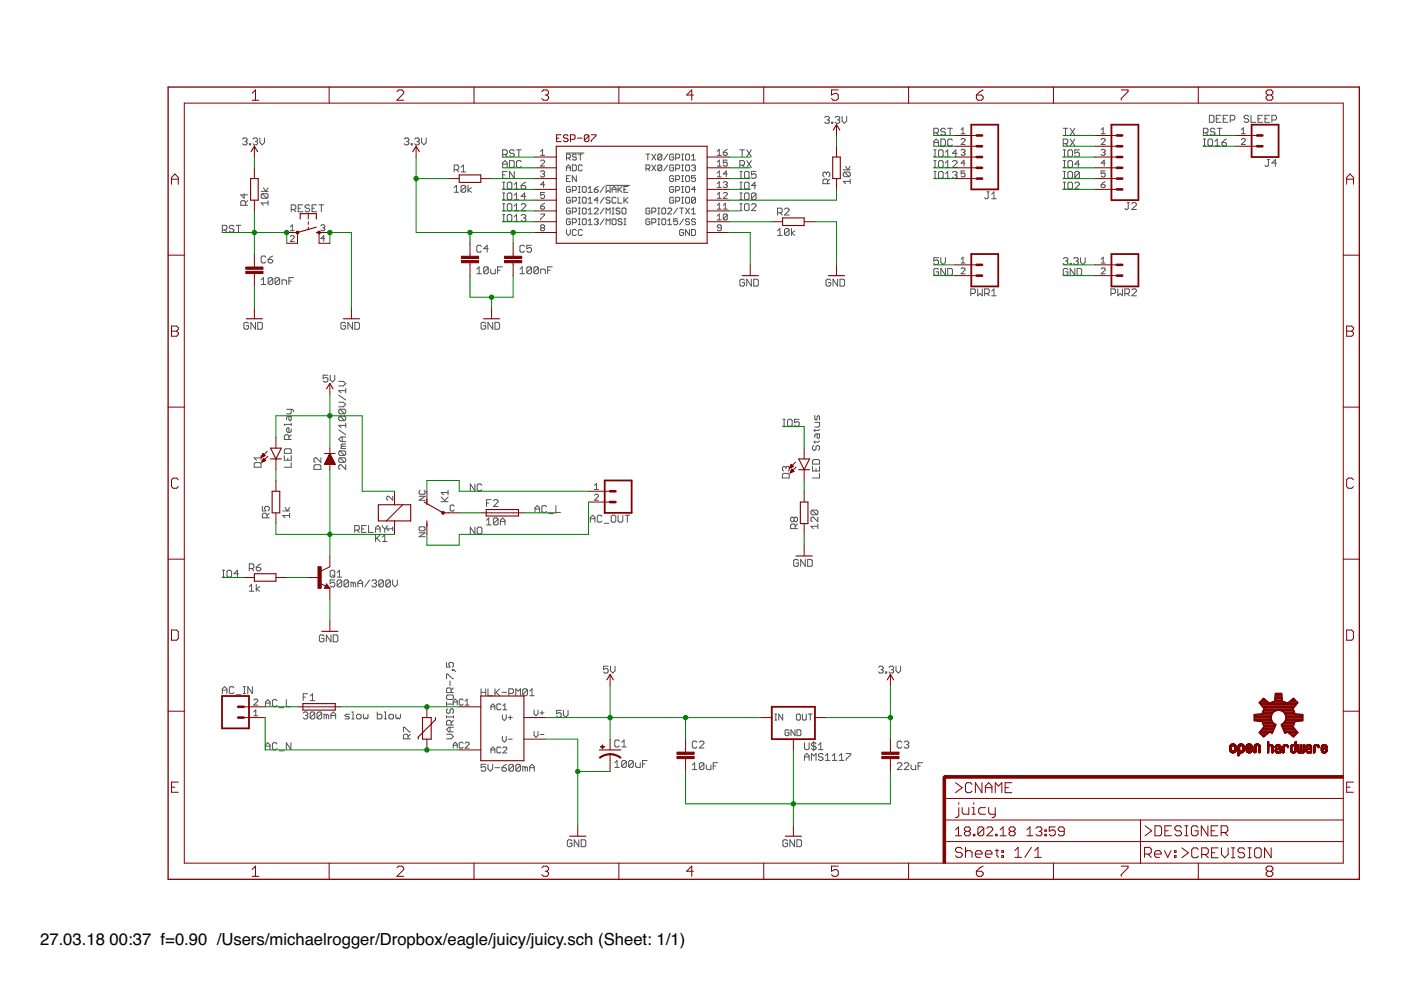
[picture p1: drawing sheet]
<svg xmlns="http://www.w3.org/2000/svg" width="297mm" height="210mm" viewBox="0 0 297 210" stroke-linecap="round" stroke-linejoin="round" font-family="sans-serif">
<defs><g id="words">
<g font-size="3.5">
<text x="8.5" y="200.4">27.03.18</text>
<text x="23.2" y="200.4">00:37 f=0.90 /Users/michaelrogger/Dropbox/eagle/juicy/juicy.sch (Sheet: 1/1)</text>
</g>
</g></defs>
<g fill="none" stroke="#505050" stroke-width=".21">
<path d="M51.4 29.5l.3-.2h.5l.2 .2-.2 .5M51.9 30h.3M52.2 30l.2 .2v.3l-.2 .2h-.5l-.3-.2M52.9 30.5h.2v.2h-.2zM53.6 29.5l.3-.2h.5l.2 .2v.2l-.2 .3M54.1 30h.3M54.4 30l.2 .2v.3l-.2 .2h-.5l-.3-.2M55.1 29.3v.9l.5 .5 .5-.5v-.9M55.9 39.8l.4 .8 .5-.8M85.7 29.5l.3-.2h.4l.3 .2-.3 .5M86.2 30h.2M86.4 30l.3 .2v.3l-.3 .2h-.4l-.3-.2"/>
<path d="M87.2 30.5h.2v.2h-.2zM87.9 29.5l.3-.2h.4l.3 .2v.2l-.3 .3M88.4 30h.2M88.6 30l.3 .2v.3l-.3 .2h-.4l-.3-.2M89.4 29.3v.9l.5 .5 .5-.5v-.9M96.3 39.8l.5-.5v1.5M96.3 36h.7l.3-.3v-.5l-.3-.2h-.7v1.4M96.8 36l.5 .4M97.7 36.4h1M97.7 35.5l.6-.5v1.4M98.7 39.6v.9l-.2 .3h-.5l-.3-.3M98.7 39.6l-.2-.3h-.5l-.3 .3v.9"/>
<path d="M98.7 39.6l-1 .9M99.2 39.3v1.5M100 39.8l-.8 .5 .8 .5M106.6 32.7h.7l.2-.2v-.5l-.2-.2h-.7v1.4M106.6 35.5v-1l.5-.4 .4 .4v1M106.6 37.1h.5M106.6 38.6h.5M106.6 34.8h.9M106.8 38.6v1.5M107.1 32.7l.4 .5M107.5 36.3h-.9v1.5h.9M107.5 38.9l.3-.3h.5l.2 .3v1l-.2 .2h-.5l-.3-.2z"/>
<path d="M108 34.1h.8l.2 .2v1l-.2 .2h-.8zM109 32l-.2-.2h-.5l-.3 .2v.3l.3 .2h.5l.2 .2v.3l-.2 .2h-.5l-.3-.2M109 36.3v1.5l-1-1.5v1.5M109 39.1l.5-.5v1.5M109.5 31.8h1M110 31.8v1.4M110.5 39.3h.7l.3 .3v.3l-.3 .2h-.5l-.2-.2zM110.5 34.3l-.2-.2h-.5l-.3 .2v1l.3 .2h.5l.2-.2M111.5 38.6l-.5 .3-.5 .4M114.6 36.4l.2-.2h.5l.2 .2-.2 .5M114.6 34.2l.2-.2h.5l.2 .2v.2l-.9 .8h.9M114.6 32.1l.4-.4v1.2"/>
<path d="M114.6 32.9h.9M115 36.9h.3M115.3 36.9l.2 .2-.2 .4h-.5l-.2-.2M115.5 39.2h-.9l.7-.7v1.3M120 32.4h3.8M120.1 33.5h.6l.2-.2v-.4l-.2-.2h-.6v1.2M120.1 36.2v-.8l.4-.4 .4 .4v.8M120.1 35.6h.8M120.1 37.9h.4M120.5 33.5l.4 .4M120.9 37.3h-.8v1.2h.8M120.9 39.7l-.2-.2h-.4l-.2 .2v.9l.2 .2h.4l.2-.2v-.4h-.4"/>
<path d="M121.3 35h.7l.2 .2v.8l-.2 .2h-.7zM122.2 32.9l-.2-.2h-.4l-.3 .4 .3 .2h.4l.2 .4-.2 .2h-.4l-.3-.2M122.2 37.3v1.2l-.9-1.2v1.2M122.6 39.5h.4M122.6 32.7h.9M122.8 39.5v1.3M123 32.7v1.2M123.5 39.7l.2-.2h.4l.2 .2v.9l-.2 .2h-.4l-.2-.2zM123.5 35.2l-.2-.2h-.5l-.2 .2v.8l.2 .2h.5l.2-.2M124.7 39.9l.4-.4v1.3M126.8 39.5l-.8 .7M128.1 39.5l-.8 1.3"/>
<path d="M128.5 39.3h5M128.5 39.5v1.3l.4-.4 .4 .4v-1.3M131 39.5v1.3M131.9 39.5l-.9 .9M133.1 39.5h-.8v1.3h.8M136.9 35.8h.7l.2-.2v-.4l-.2-.2h-.7v1.2M136.9 32.7h.9M137.4 35.8l.4 .4M137.4 32.7v1.2M138.2 35l.8 1.2M138.2 32.7l.8 1.2M139 35l-.8 1.2"/>
<path d="M139 32.7l-.8 1.2M140.3 35.2l-.2-.2h-.4l-.2 .2v.8M140.3 35.2v.8l-.2 .2h-.4l-.2-.2M140.3 32.9v.8l-.2 .2h-.4l-.2-.2M140.3 32.9l-.2-.2h-.4l-.2 .2v.8M140.3 35.2l-.8 .8M140.3 32.9l-.8 .8M141.6 35l-.9 1.2M141.6 32.7l-.9 1.2M142.8 35.2l-.2-.2h-.4l-.2 .2v.8l.2 .2h.4l.2-.2v-.4h-.4M142.8 37.4l-.2-.1h-.4l-.2 .1v.9l.2 .2h.4l.2-.2v-.4h-.4M142.8 32.9l-.2-.2h-.4l-.2 .2v.8l.2 .2h.4l.2-.2v-.4h-.4"/>
<path d="M142.8 39.7l-.2-.2h-.4l-.2 .2v.9l.2 .2h.4l.2-.2v-.4h-.4M143.3 35.8h.6l.2-.2v-.4l-.2-.2h-.6v1.2M143.3 38.1h.6l.2-.2v-.5l-.2-.1h-.6v1.2M143.3 33.5h.6l.2-.2v-.4l-.2-.2h-.6v1.2M144.5 38.5h.4M144.5 35h.4M144.5 36.2h.4M144.5 37.3h.4M144.5 39.5h.4M144.5 32.7h.4M144.5 33.9h.4M144.7 32.7v1.2"/>
<path d="M144.7 35v1.2M144.7 37.3v1.2M144.7 39.5v1.3M145.4 37.4l.2-.1h.4l.2 .1v.9l-.2 .2h-.4l-.2-.2zM145.4 35.2l.2-.2h.4l.2 .2v.8l-.2 .2h-.4l-.2-.2zM145.4 32.9l.2-.2h.4l.2 .2v.8l-.2 .2h-.4l-.2-.2zM145.4 39.7l.2-.2h.4l.2 .2v.9l-.2 .2h-.4l-.2-.2zM146.6 35.2l.2-.2h.5l.2 .2-.2 .4M146.6 33.1l.4-.4v1.2M146.6 33.9h.9M147 35.6h.3M147.3 35.6l.2 .2-.2 .4h-.5l-.2-.2"/>
<path d="M147.5 37.3h-.9v.6l.7-.2 .2 .2v.4l-.2 .2h-.5l-.2-.2M152.1 35.2h.8M152.1 37.5h.8M152.1 32.1l.4-.4v1.2M152.1 34.4l.4-.4v1.2M152.1 36.7l.4-.5v1.3M152.1 38.9l.4-.4v1.3M152.1 39.8h.8M152.1 32.9h.8M153.4 32.3h.6l.2 .4-.2 .2h-.4l-.2-.2zM153.4 38.7l.2-.2h.4l.2 .2-.2 .5M153.8 39.2h.2"/>
<path d="M154 39.2l.2 .2-.2 .4h-.4l-.2-.2M154.2 34h-.8v.6l.4-.2 .4 .2v.4l-.2 .2h-.4l-.2-.2M154.2 36.9h-.8l.6-.7v1.3M154.2 31.7l-.8 .6M156.9 35h.7l.2-.2v-.5l-.2-.2h-.7v1.4M156.9 36.3h.5M156.9 37.8h.5M156.9 31.8h.9M156.9 38.6h.5M157.1 36.3v1.5M157.1 38.6v1.5M157.4 31.8v1.4"/>
<path d="M157.4 35l.4 .5M158.1 36.3h.5l.2 .3v1l-.2 .2h-.5l-.3-.2v-1zM158.1 38.6h.5l.2 .3v1l-.2 .2h-.5l-.3-.2v-1zM158.3 31.8l1 1.4M158.3 34.1l1 1.4M159.3 31.8l-1 1.4M159.3 34.1l-1 1.4M160.3 39.3h-1l.7-.7v1.5M160.3 36.3h-1v.8l.5-.3h.2l.3 .3v.5l-.3 .2h-.4l-.3-.2M174.9 24.9l.2-.2h.5l.2 .2v.3l-.2 .2M175.2 36.7l-.2-.2h-.3l-.2 .2v.5l.2 .3M175.2 36.7l.3-.2h.2l.2 .2v.5l-.2 .3"/>
<path d="M175.2 36.7v.3M175.3 25.4h.3M175.5 38.9v-.7l-.3-.2h-.5l-.2 .2v.7h1.4M175.6 25.4l.2 .3v.2l-.2 .2h-.5l-.2-.2M175.9 38l-.4 .5M176.3 25.9h.3v.2h-.3zM177.1 24.9l.2-.2h.5l.2 .2-.2 .5M177.5 25.4h.3M177.8 25.4l.2 .3v.2l-.2 .2h-.5l-.2-.2M178.5 24.7v1l.5 .4 .5-.4v-1M178.8 36h1.5M179 36.5h1l.3 .2v.5l-.3 .3"/>
<path d="M179 36.5l-.2 .2v.5l.2 .3h1M179 36.5l1 1M179.3 35.3l.5 .7 .5-.7M180.3 38.5h-1.5l.5 .4M180.3 38v.9M198 28.2h.7l.3-.3v-.4l-.3-.3h-.7v1.5M198 30.9v-.9l.5-.5 .5 .5v.9M198 36.3h.5M198 37.8h.5M198 31.8h.5M198 34.1h.5M198 35.5h.5"/>
<path d="M198 33.2h.5M198 30.2h1M198.2 31.8v1.4M198.2 34.1v1.4M198.2 36.3v1.5M198.5 28.2l.5 .5M199 32l.2-.2h.5l.3 .2v1l-.3 .2h-.5l-.2-.2zM199 34.3l.2-.2h.5l.3 .2v1l-.3 .2h-.5l-.2-.2zM199 36.6l.2-.3h.5l.3 .3v1l-.3 .2h-.5l-.2-.2zM199.5 29.5h.7l.2 .2v1l-.2 .2h-.7zM200.4 36.8l.5-.5v1.5M200.4 27.5l-.2-.3h-.5l-.2 .5 .2 .2h.5l.2 .3v.2l-.2 .3h-.5l-.2-.3"/>
<path d="M200.4 37.8h1M200.4 32.3l.5-.5v1.4M200.4 34.5l.5-.4v1.4M200.4 35.5h1M200.4 33.2h1M200.9 27.2h1M201.4 27.2v1.5M201.9 36.6l.3-.3h.4l.3 .3v.2l-.3 .3M201.9 34.3l.3-.2h.4l.3 .2v.2l-1 1h1M201.9 29.7l-.2-.2h-.5l-.3 .2v1l.3 .2h.5l.2-.2M202.4 37.1h.2M202.6 37.1l.3 .2v.3l-.3 .2h-.4l-.3-.2"/>
<path d="M202.9 32.5h-1l.7-.7v1.4M203.8 28.4h.8M203.8 29.6l.2-.2h.4l.2 .2v.2l-.8 .8h.8M203.8 31.9l.2-.2h.4l.2 .2-.2 .4M203.8 27.5l.4-.4v1.3M204.2 32.3h.2M204.4 32.3l.2 .2-.2 .4h-.4l-.2-.2M204.6 36.2h-.8v.7l.4-.2 .4 .2v.4l-.2 .2h-.4l-.2-.2M204.6 34.6h-.8l.6-.6v1.2M225.4 30.5h.8l.2-.3v-.5l-.2-.2h-.8v1.4M225.4 36.3h.5M225.4 37.8h.5"/>
<path d="M225.4 31.8h.5M225.4 27.2h1M225.4 34.1h.5M225.4 38.6h.5M225.4 35.5h.5M225.4 33.2h.5M225.7 31.8v1.4M225.7 34.1v1.4M225.7 36.3v1.5M225.7 38.6v1.5M225.9 27.2v1.5M225.9 30.5l.5 .4"/>
<path d="M226.4 38.9l.3-.3h.4l.3 .3v1l-.3 .2h-.4l-.3-.2zM226.7 36.3h.4l.3 .3v1l-.3 .2h-.4l-.3-.2v-1zM226.7 31.8h.4l.3 .2v1l-.3 .2h-.4l-.3-.2v-1zM226.7 34.1h.4l.3 .2v1l-.3 .2h-.4l-.3-.2v-1zM226.9 27.2l1 1.5M226.9 29.5l1 1.4M227.9 27.2l-1 1.5M227.9 29.5l-1 1.4M227.9 38.9l.2-.3h.5l.3 .3v.2l-1 1h1M228.9 31.8h-1v.7l.5-.2h.2l.3 .2v.5l-.3 .2h-.5l-.2-.2M228.9 36.6l-.3-.3h-.5l-.2 .3v1M228.9 36.6v1l-.3 .2h-.5l-.2-.2"/>
<path d="M228.9 34.8h-1l.7-.7v1.4M228.9 36.6l-1 1M233.5 27.5l.4-.4v1.3M233.5 29.6l.2-.2h.4l.2 .2v.2l-.8 .8h.8M233.5 31.9l.2-.2h.4l.2 .2-.2 .4M233.5 39.2h.6l.2 .4-.2 .2h-.4l-.2-.2zM233.5 28.4h.8M233.9 32.3h.2M234.1 32.3l.2 .2-.2 .4h-.4l-.2-.2M234.3 36.2h-.8v.7l.4-.2 .4 .2v.4l-.2 .2h-.4l-.2-.2M234.3 38.5l-.8 .7M234.3 34.6h-.8l.6-.6v1.2"/>
<path d="M255.1 28.2h.8l.2-.3v-.4l-.2-.3h-.8v1.5M255.1 29.5h.5M255.1 30.9h.5M255.4 29.5v1.4M255.6 28.2l.5 .5M256.4 29.5h.5l.2 .2v1l-.2 .2h-.5l-.3-.2v-1zM256.4 24.4h.7l.3 .3v1l-.3 .2h-.7zM257.6 27.5l-.3-.3h-.4l-.3 .5 .3 .2h.4l.3 .3v.2l-.3 .3h-.4l-.3-.3M257.6 30.9h1M257.6 30l.5-.5v1.4M257.9 25.2h.5M258.1 27.2h1"/>
<path d="M258.6 27.2v1.5M258.9 24.4h-1v1.5h1M259.1 30.2h.7l.3 .3v.2l-.3 .2h-.5l-.2-.2zM259.4 25.2h.4M260.1 29.5l-1 .7M260.3 24.4h-.9v1.5h.9M260.8 25.4h.8l.2-.2v-.5l-.2-.3h-.8v1.5M263.2 28.4h.8M263.2 29.6l.2-.2h.4l.2 .2v.2l-.8 .8h.8M263.2 27.5l.4-.4v1.3M264.8 24.7l-.3-.3h-.5l-.2 .5 .2 .3h.5l.3 .2v.3l-.3 .2h-.5l-.2-.2M265.2 24.4v1.5h1"/>
<path d="M266.7 25.2h.5M267.7 24.4h-1v1.5h1M268.2 25.2h.5M268.7 33.8h.5M268.9 33.8v1.3l-.2 .2h-.3l-.2-.2M269.2 24.4h-1v1.5h1M269.7 25.4h.7l.2-.2v-.5l-.2-.3h-.7v1.5M270.6 34.6h-.9l.7-.8v1.5M47.1 48.7h.8l.2-.2v-.5l-.2-.2h-.8v1.4M47.6 48.7l.5 .5M49.6 48l-.3-.2h-.4l-.3 .2v.3l.3 .2h.4l.3 .2v.3l-.3 .2h-.4l-.3-.2M50.1 47.8h1"/>
<path d="M50.6 47.8v1.4M51.8 41.1v.9l-.7-.7h1.4M52 43.5v-.7l-.2-.3h-.5l-.2 .3v.7h1.4M52.5 42.5l-.5 .5M55.4 59.4l.5-.5v1.4M55.4 40.6h1.4M55.6 41.1h1l.2 .2v.5l-.2 .2M55.6 41.1l-.2 .2v.5l.2 .2h1M55.6 41.1l1 .9M56.3 54.5l-.2-.2h-.5l-.2 .2v1l.2 .3h.5l.2-.3M56.8 43h-1.4l.5 .5M56.8 42.5v1"/>
<path d="M56.9 55h.7l.2 .3v.2l-.2 .3h-.5l-.2-.3zM57.8 59.1v1l-.2 .2h-.5l-.2-.2M57.8 59.1l-.2-.2h-.5l-.2 .2v1M57.8 59.1l-.9 1M57.8 54.3l-.9 .7M59.3 59.1v1l-.2 .2h-.5l-.3-.2M59.3 59.1l-.2-.2h-.5l-.3 .2v1M59.3 59.1l-1 1M61.3 59.6h.4M61.6 50.2l.2-.2h.4l.2 .2v.2l-.8 .8h.8M61.6 48.9h.8M61.6 48.1l.4-.4v1.2"/>
<path d="M61.7 44.4h.8l.2-.2v-.5l-.2-.3h-.8v1.5M62.2 58.9h-.9v1.4M62.2 44.4l.5 .5M63.2 44.2h.5M64.2 43.4h-1v1.5h1M65.7 43.7l-.3-.3h-.5l-.2 .3v.2l.2 .3h.5l.3 .2-.3 .5h-.5l-.2-.3M66.2 44.2h.5M67.1 43.4h-.9v1.5h.9M67.6 43.4h1M68 47.9l.2-.2h.4l.3 .2-.3 .4M68.1 43.4v1.5M68.4 48.3h.2"/>
<path d="M68.6 48.3l.3 .2-.3 .4h-.4l-.2-.2M68.9 50.6h-.9l.6-.6v1.2M96.3 40.8h1M101.1 57.1l.5-.5v1.4M101.1 58h1M102.1 52.2l-.3-.2h-.5l-.2 .2v1l.2 .3h.5l.3-.3M103.5 56.8v1l-.2 .2h-.5l-.2-.2M103.5 56.8l-.2-.2h-.5l-.2 .2v1M103.5 56.8l-.9 1M103.5 52.7h-.9l.7-.7v1.5M104 57.1v.7l.3 .2h.7v-.9M105.5 57.3h.5"/>
<path d="M106.5 56.6h-1v1.4M106.6 40.1h.5M106.6 42.4h.5M106.6 40.9h.5M106.6 44.7h.5M106.6 43.2h.5M106.6 46.9h.5M106.6 45.5h.5M106.8 40.9v1.5M106.8 43.2v1.5M106.8 45.5v1.4M107.5 45.7l.3-.2h.5l.2 .2v1l-.2 .2h-.5l-.3-.2z"/>
<path d="M107.5 41.1l.3-.2h.5l.2 .2v1l-.2 .3h-.5l-.3-.3zM107.5 43.4l.3-.2h.5l.2 .2v1l-.2 .3h-.5l-.3-.3zM109 43.7l.5-.5v1.5M109 40.1h1M109 41.4l.5-.5v1.5M109 46l.5-.5v1.4M109 42.4h1M109 44.7h1M109 46.9h1M110.2 58h1M110.2 57.1l.5-.5v1.4M110.5 43.4l.2-.2h.5l.3 .2v.3l-1 1h1"/>
<path d="M110.5 45.7l.2-.2h.5l.3 .2v.3l-.3 .2M111 46.2h.2M111.2 52.2l-.2-.2h-.5l-.3 .2v1l.3 .3h.5l.2-.3M111.2 46.2l.3 .3v.2l-.3 .2h-.5l-.2-.2M111.5 41.6h-1l.7-.7v1.5M112.7 56.8v1l-.3 .2h-.4l-.3-.2M112.7 56.8l-.3-.2h-.4l-.3 .2v1M112.7 52h-1v.7l.5-.2h.2l.3 .2v.5l-.3 .3h-.4l-.3-.3M112.7 56.8l-1 1M114.2 56.8v1l-.3 .2h-.5l-.2-.2M114.2 56.8l-.3-.2h-.5l-.2 .2v1M114.2 56.8l-1 1"/>
<path d="M114.6 43.7h.7l.2 .5-.2 .1h-.5l-.2-.1zM114.6 45.4h.9v.2l-.9 .8v.2M114.6 58v-.9h.8l.2 .2v.7M114.8 48.3l-.2-.2 .2-.4h.5l.2 .2-.2 .4M114.8 48.3l-.2 .2 .2 .4h.5l.2-.2-.2-.4M114.8 48.3h.5M115.5 40.8h-.9v.6l.4-.2 .5 .2v.5l-.2 .2h-.5l-.2-.2M115.5 43.1l-.9 .6M116.1 57.3h.5M117.1 56.6h-1v1.4M120.1 48.7v.8l.4 .4 .4-.4v-.8M120.9 42l-.2-.2h-.4l-.2 .2v.9l.2 .2h.4l.2-.2v-.5h-.4"/>
<path d="M120.9 44.3l-.2-.2h-.4l-.2 .2v.8l.2 .3h.4l.2-.3v-.4h-.4M120.9 46.6l-.2-.2h-.4l-.2 .2v.8l.2 .2h.4l.2-.2v-.4h-.4M121.3 40.4h.7l.2-.2v-.5l-.2-.2h-.7v1.3M121.3 42.7h.7l.2-.3v-.4l-.2-.2h-.7v1.3M121.3 44.9h.7l.2-.2v-.4l-.2-.2h-.7v1.3M121.3 47.2h.7l.2-.2v-.4l-.2-.2h-.7v1.2M122.2 48.9l-.2-.2h-.4l-.3 .2v.8l.3 .2h.4l.2-.2M122.6 47.6h.4M122.6 41.8h.4M122.6 43.1h.4M122.6 40.8h.4M122.6 44.1h.4"/>
<path d="M122.6 45.4h.4M122.6 46.4h.4M122.8 41.8v1.3M122.8 44.1v1.3M122.8 46.4v1.2M123.5 48.9l-.2-.2h-.5l-.2 .2v.8l.2 .2h.5l.2-.2M123.5 44.3l.2-.2h.4l.2 .2v.8l-.2 .3h-.4l-.2-.3zM123.5 46.6l.2-.2h.4l.2 .2v.8l-.2 .2h-.4l-.2-.2zM123.5 42l.2-.2h.4l.2 .2v.9l-.2 .2h-.4l-.2-.2zM124.7 47.6h.9M124.7 43.1h.9M124.7 40.8h.9"/>
<path d="M124.7 45.4h.9M124.7 44.5l.4-.4v1.3M124.7 42.2l.4-.4v1.3M124.7 46.8l.4-.4v1.2M126 40.2h.6l.2 .4-.2 .2h-.4l-.2-.2zM126 44.3l.2-.2h.4l.2 .2v.2l-.8 .9h.8M126 46.6l.2-.2h.4l.2 .2-.2 .4M126.4 47h.2M126.6 47l.2 .2-.2 .4h-.4l-.2-.2M126.8 42.4h-.8l.6-.6v1.3M128.1 44.1l-.8 1.3M128.1 46.4l-.8 1.2"/>
<path d="M128.1 41.8l-.8 1.3M128.5 45.4v-1.3l.4 .4 .4-.4v1.3M128.5 47.6v-1.2l.4 .4 .4-.4v1.2M129.3 42l-.2-.2h-.4l-.2 .2 .2 .4h.4l.2 .3-.2 .4h-.4l-.2-.2M129.8 46.6l.2-.2h.4l.2 .2v.8l-.2 .2h-.4l-.2-.2zM129.8 44.1h.4M129.8 45.4h.4M129.8 40.2h.8M129.8 40.8v-.9l.4-.4 .4 .4v.9M130 44.1v1.3M130.6 42l-.2-.2h-.4l-.2 .2v.9l.2 .2h.4l.2-.2M131 41.8v1.3h.9"/>
<path d="M131.3 40.2l.6 .6M131.4 44.3l-.2-.2h-.4l-.2 .2v.2l.2 .2h.4l.2 .4-.2 .3h-.4l-.2-.3M131.9 46.6l-.2-.2h-.4l-.3 .2v.2l.3 .2h.4l.2 .4-.2 .2h-.4l-.3-.2M131.9 44.3l.2-.2h.4l.2 .2v.8l-.2 .3h-.4l-.2-.3zM132.3 41.8v1.3M132.3 47.6h.4M132.3 40.2h.4M132.3 46.4h.4M132.5 46.4v1.2M132.5 42.4l.6 .7M133.1 41.8l-.8 .9M137.8 46.6l-.2-.2h-.4l-.3 .2v.8l.3 .2h.4l.2-.2v-.4h-.4"/>
<path d="M137.8 44.3l-.2-.2h-.4l-.3 .2v.8l.3 .3h.4l.2-.3v-.4h-.4M138.2 44.9h.6l.2-.2v-.4l-.2-.2h-.6v1.3M138.2 47.2h.6l.2-.2v-.4l-.2-.2h-.6v1.2M139.5 47.6h.4M139.5 44.1h.4M139.5 45.4h.4M139.5 46.4h.4M139.7 44.1v1.3M139.7 46.4v1.2M140.3 46.6l.2-.2h.4l.2 .2v.8l-.2 .2h-.4l-.2-.2zM140.3 44.3l.2-.2h.4l.2 .2v.8l-.2 .3h-.4l-.2-.3zM141.6 47.6h.8"/>
<path d="M141.6 46.8l.4-.4v1.2M141.6 44.3l.2-.2h.4l.2 .2v.2l-.8 .9h.8M142.8 42l-.2-.2h-.4l-.2 .2v.9l.2 .2h.4l.2-.2v-.5h-.4M143.3 40.4h.6l.2-.2v-.5l-.2-.2h-.6v1.3M143.3 42.7h.6l.2-.3v-.4l-.2-.2h-.6v1.3M143.7 46.4h-.9v.6l.5-.2 .4 .2v.4l-.2 .2h-.5l-.2-.2M143.7 44.1l-.9 1.3M144.1 44.1h.8M144.5 41.8h.4M144.5 43.1h.4M144.5 40.8h.4M144.5 44.1v1.3"/>
<path d="M144.7 41.8v1.3M144.9 48.9l-.2-.2h-.4l-.2 .2v.8l.2 .2h.4l.2-.2v-.4h-.4M144.9 46.4l-.8 1.2M145.4 42l.2-.2h.4l.2 .2v.9l-.2 .2h-.4l-.2-.2zM145.4 44.1l.8 1.3M146.2 46.6l-.2-.2h-.4l-.2 .2 .2 .4h.4l.2 .2-.2 .4h-.4l-.2-.2M146.2 48.7v1.2l-.8-1.2v1.2M146.2 44.1l-.8 1.3M146.6 48.7h.7l.2 .2v.8l-.2 .2h-.7zM146.6 45.4h.9M146.6 44.5l.4-.4v1.3M147.5 42l-.2-.2h-.5l-.2 .2v.9"/>
<path d="M147.5 46.6l-.2-.2h-.5l-.2 .2 .2 .4h.5l.2 .2-.2 .4h-.5l-.2-.2M147.5 42v.9l-.2 .2h-.5l-.2-.2M147.5 42l-.9 .9M147.5 40.2h-.9l.7-.7v1.3M152.1 43.5l.4-.4v1.2M152.1 42.1h.8M152.1 41.2l.4-.4v1.3M152.1 45.8l.4-.4v1.2M152.1 44.3h.8M152.1 46.6h.8M152.9 48.3h-.6l-.2-.2 .2-.4h.4l.2 .2v.8l-.2 .2h-.4l-.2-.2M153.4 41l.2-.2h.4l.2 .2v.2l-.8 .9h.8"/>
<path d="M153.4 44.3h.8M153.4 43.5l.4-.4v1.2M154.2 45.6v.8l-.2 .2h-.4l-.2-.2M154.2 45.6l-.2-.2h-.4l-.2 .2v.8M154.2 45.6l-.8 .8M156.9 40.1h.5M156.9 42.4h.5M156.9 40.9h.5M156.9 44.7h.5M156.9 43.2h.5M157.1 40.9v1.5M157.1 43.2v1.5"/>
<path d="M157.8 59.4l-.2-.2h-.5l-.2 .2v1l.2 .3h.5l.2-.3v-.5h-.4M158.1 40.9h.5l.2 .2v1l-.2 .3h-.5l-.3-.3v-1zM158.1 43.2h.5l.2 .2v1l-.2 .3h-.5l-.3-.3v-1zM159.3 59.2v1.5l-1-1.5v1.5M159.3 43.4l.3-.2h.4l.3 .2v.3l-1 1h1M159.8 59.2h.7l.3 .2v1l-.3 .3h-.7zM160.3 41.1l-.3-.2h-.4l-.3 .2v1M160.3 41.1v1l-.3 .3h-.4l-.3-.3M160.3 41.1l-1 1M164.8 48.9l.6-.4v1.4M164.8 49.9h1M164.8 45.1h.8l.2-.2v-.5l-.2-.3h-.8v1.5"/>
<path d="M165.4 45.1l.4 .5M166.3 44.4l.3-.3h.5l.2 .3v.2l-1 1h1M167.3 48.7v1l-.2 .2h-.5l-.3-.2M167.3 48.7l-.2-.2h-.5l-.3 .2v1M167.3 48.7l-1 1M167.8 48.5v1.4M168.5 48.9l-.7 .5 .7 .5M176.1 59.4l-.2-.2h-.5l-.3 .2v1l.3 .3h.5l.2-.3v-.5h-.5M177.6 59.2v1.5l-1-1.5v1.5M178.1 59.2h.7l.3 .2v1l-.3 .3h-.7zM199 54.6h-1v.8l.5-.3h.2l.3 .3v.4l-.3 .3h-.5l-.2-.3M199 57.1l-.3-.2h-.5l-.2 .2v1l.2 .3h.5l.3-.3v-.5h-.5"/>
<path d="M199.5 54.6v1l.5 .5 .4-.5v-1M200.4 56.9v1.5l-.9-1.5v1.5M200.9 56.9h.8l.2 .2v1l-.2 .3h-.8zM203.8 57l.2-.2h.4l.2 .2v.2l-.8 .9h.8M203.8 55.8h.8M203.8 54.9l.4-.4v1.3M209.3 40.7h.4M209.5 40.7v1.2l-.2 .2-.5-.2M210.2 42.1h1M210.2 41.2l.5-.5v1.4M225.4 54.9l.3-.3h.5l.2 .3v.2l-.2 .3M225.4 40.1h.5"/>
<path d="M225.9 55.4h.3M226.2 55.4l.2 .2-.2 .5h-.5l-.3-.3M226.4 57.1l-.2-.2h-.5l-.3 .2v1l.3 .3h.5l.2-.3v-.5h-.5M226.9 55.8h.2v.3h-.2zM227.6 54.9l.3-.3h.5l.2 .3v.2l-.2 .3M227.9 56.9v1.5l-1-1.5v1.5M228.1 55.4h.3M228.4 55.4l.2 .2v.2l-.2 .3h-.5l-.3-.3M228.4 56.9h.7l.2 .2v1l-.2 .3h-.7zM229.1 54.6v1l.5 .5 .5-.5v-1M233.5 57l.2-.2h.4l.2 .2v.2l-.8 .9h.8M233.5 54.9l.4-.4v1.3"/>
<path d="M233.5 55.8h.8M239 43h.5M239.2 43v1.2l-.2 .2h-.3l-.2-.2M239.9 43.2l.3-.2h.5l.2 .2v.3l-1 .9h1M52.7 68.6l-.2-.3h-.5l-.3 .3v1l.3 .2h.5l.2-.2v-.5h-.5M54.2 68.3v1.5l-1-1.5v1.5M54.7 68.3h.7l.2 .3v1l-.2 .2h-.7zM55.4 60.3h.9M59.8 60.3v-.9h.7l.3 .2v.7M69.5 79.5h-1v.8l.5-.3 .5 .3v.5l-.2 .2h-.5l-.3-.2M70 79.5v1l.5 .5 .5-.5v-1M73.3 68.6l-.3-.3h-.5l-.2 .3v1l.2 .2h.5l.3-.2v-.5h-.5"/>
<path d="M74.7 68.3v1.5l-.9-1.5v1.5M75.2 68.3h.8l.2 .3v1l-.2 .2h-.8zM103 68.6l-.3-.3h-.5l-.2 .3v1l.2 .2h.5l.3-.2v-.5h-.5M104.5 68.3v1.5l-1-1.5v1.5M104.9 68.3h.8l.2 .3v1l-.2 .2h-.8zM205.8 62.2h.7l.3-.2v-.5l-.3-.2h-.7v1.4M207.3 61.3v1.4l.5-.5 .5 .5v-1.4M208.8 62.2h.7l.2-.2v-.5l-.2-.2h-.7v1.4M209.3 62.2l.4 .5M210.2 62.7h1M210.2 61.7l.5-.4v1.4M235.5 62.2h.8l.2-.2v-.5l-.2-.2h-.8v1.4"/>
<path d="M237 61.3v1.4l.5-.5 .5 .5v-1.4M238.5 62.2h.7l.3-.2v-.5l-.3-.2h-.7v1.4M239 62.2l.5 .5M239.9 61.5l.3-.2h.5l.2 .2v.2l-1 1h1M53.9 98.3l.2-.2h1l.3 .2v.8h-1.5zM55.4 96.6v1M55.4 97.1h-1.5l.5 .5M60.3 95.4l.2-.3h1l.2 .3v.7h-1.4zM60.3 96.6v1h1.4v-1M60.8 86.8h1.2l.2 .5M61 97.1v.5M61.3 88.3v.7l.2 .2 .2-.2v-.7h-.7l-.2 .2v.5"/>
<path d="M61.3 93.2v-.8l-.3-.2h-.5l-.2 .2v.8h1.4M61.7 98.1v1h-1.4M61.7 86.8v.7l-.2 .3h-.7M61.7 89.7v.5M61.7 91v.4l-.2 .3h-.5l-.2-.3v-.4l.5-.3v1M61.7 90h-1.4v.2M61.7 92.2l-.4 .5M66.6 98.8l.2-.3h1l.2 .3v.7h-1.4zM68 97.1v.9l-.9-.9-.5 .2v.5l.2 .2M71.8 91.2l1.5 1M71.8 85.3h1l.5 .5-.5 .5h-1M71.8 83.8l1.5 1"/>
<path d="M71.8 80.9h1l.5 .4-.5 .5h-1M72.1 86.8h.9l.3 .2v.5l-.3 .2M72.1 88.2h.9l.3 .3v.5l-.3 .2M72.1 95.6h.9l.3 .2v.5l-.3 .3M72.1 97.1h.9l.3 .2v.5l-.3 .2M72.1 86.8l-.3 .2v.5l.3 .2h.9M72.1 88.2l-.3 .3v.5l.3 .2h.9M72.1 95.6l-.3 .2v.5l.3 .3h.9M72.1 97.1l-.3 .2v.5l.3 .2h.9M72.1 97.1l.9 .9M72.1 95.6l.9 1M72.1 88.2l.9 1"/>
<path d="M72.1 86.8l.9 .9M72.6 94.6l-.3 .2v.3h1M72.6 94.6h.7M72.6 92.6v1M73.3 98.5v1l-1-1h-.2l-.3 .3v.5l.3 .2M73.3 82.3v1M73.3 89.7v1M73.3 94.1h-.7l-.3 .3 .3 .2M73.3 92.6h-1l-.5 .5 .5 .5h1M73.3 90.2h-1.5l.5 .5M73.3 82.8h-1.5l.5 .5M166 90.4h.5"/>
<path d="M166 88.9h.5M166.2 88.9v1.5M166.6 99.1l.3-.2h.2l.2 .2v.5l-.2 .3M166.6 99.1l-.2-.2h-.3l-.2 .2v.5l.2 .3M166.6 99.1v.3M167.2 88.9h.5l.3 .3v.9l-.3 .3h-.5l-.2-.3v-.9zM169.4 88.9h-1v.7l.6-.2 .4 .2v.5l-.2 .3h-.5l-.3-.3M172.3 97.7l.2-.3h1l.3 .3v.7h-1.5zM172.3 98.9v1h1.5v-1M172.5 94.5l-.2 .2v.5l.2 .3h.3l.2-.3v-.5l.2-.2h.3l.3 .2v.5l-.3 .3M172.8 88.1v.7l.2 .3 .2-.3v-.5l.3-.2 .3 .2v.8M172.8 89.6h1v.7l-.3 .3h-.7"/>
<path d="M172.8 91v.5M172.8 93.5v.5M173 99.4v.5M173.2 92v.8l.3 .2 .3-.2v-.8h-.8l-.2 .3v.5M173.8 93.5l-.3 .2h-1M173.8 91l-.3 .3h-1M55.3 119.5l-1 .8M55.6 107.4v.9h.7l-.2-.5v-.2l.2-.2h.5l.3 .2v.5l-.3 .2M56.6 109.8v-.7l-.3-.3h-.4l-.3 .3v.7h1.5M57.1 108.8l-.5 .5M59.9 108.3h1.5M60.4 107.6l.5 .7 .5-.7"/>
<path d="M61.4 109.3h-1.5l.5 .5M61.4 108.8v1M75.2 112.4h.7l.3-.2v-.5l-.3-.3h-.7v1.5M75.7 112.4l.5 .5M76.7 112.2h.5M77.7 111.4h-1v1.5h1M78.1 111.4v1.5h1M79.6 112.2h1M79.6 112.9v-1l.5-.5 .5 .5v1M79.6 113.4v1.4M79.9 114.1l.7 .7M80.6 113.4l-1 .9"/>
<path d="M81.1 111.4v.3l.5 .5M81.1 113.9l.5-.5v1.4M81.1 114.8h1M81.6 112.2v.7M82.1 111.4v.3l-.5 .5M83.3 105.2v.9l-.9-.9h-.2l-.2 .2v.5l.2 .2M83.3 111.7v.8M83.3 112.1h-1.3l.4 .4M88.9 111.9l.2-.2h.8l.2 .2v.4l-.2 .2h-.8l-.2-.2zM88.9 105.2h1.2l-1.2 .9h1.2M88.9 113h1.2l-1.2 .8h1.2M89.1 104l-.2 .2v.4l.2 .2h.8l.2-.2v-.4l-.2-.2"/>
<path d="M93.5 106.4h1.5M93.5 105.4l1 1M95 105.4l-.7 .7M95 104.4h-1.5l.5 .5M95 103.9v1M96.3 107.3l-.2-.2h-.4l-.3 .2v.8l.3 .3h.4l.2-.3M100.7 102.6v1.5l-1-1.5v1.5M100.7 111.8v1.4l-1-1.4v1.4M101.2 112l.2-.2h.5l.3 .2v1l-.3 .2h-.5l-.2-.2zM102.2 102.9l-.3-.3h-.5l-.2 .3v.9l.2 .3h.5l.3-.3M103.1 110.3l.5-.5v1.5M103.1 111.3h1"/>
<path d="M103.1 106.7h.5M104.1 105.9h-1v1.5M104.6 106.2l.3-.3h.4l.3 .3v.2l-1 1h1M105.6 110.1v.9l-.3 .3h-.4l-.3-.3M105.6 110.1l-.3-.3h-.4l-.3 .3v.9M105.6 110.1l-1 .9M106.1 111.3v-1l.5-.5 .5 .5v1M106.1 110.6h1M113.4 108.6v-.9l.5-.5 .5 .5v.9M113.4 107.9h1M115.9 107.4l-.3-.2h-.5l-.2 .2v1l.2 .2h.5l.3-.2M116.4 108.9h.9"/>
<path d="M117.9 107.2v1.4h.9M125.2 110.7v-1l.4-.5 .5 .5v1M125.2 110h.9M126 102.9l.5-.4v1.3M126 103.8h.9M126 105l.3-.2h.4l.2 .2v.2l-.9 .9h.9M127.6 109.5l-.2-.3h-.5l-.3 .3v1l.3 .2h.5l.2-.2M128.1 111h1M129.8 109.2h.5l.3 .3v1l-.3 .2h-.5l-.2-.2v-1zM131 109.2v1.3l.3 .2h.5l.2-.2v-1.3M132.5 109.2h1M133 109.2v1.5"/>
<path d="M165.9 100.6l.2-.2h1l.2 .2v.7h-1.4zM168.4 109.9l-.3-.3-.5 .3v.5l.3 .2h.2l.3-.2M168.4 109.9l.2-.3h.2l.3 .3v.5l-.3 .2h-.2l-.2-.2M168.4 109.9v.5M168.6 112.1v-.7l-.2-.3h-.5l-.3 .3v.7h1.5M169.1 111.1l-.5 .5M169.3 118.9l-.3-.3h-.5l-.2 .3v.9l.2 .3h.5l.3-.3v-.4h-.5M170.7 118.6v1.5l-.9-1.5v1.5M171.2 118.6h.8l.2 .3v.9l-.2 .3h-.8zM172.2 108.2h1l.2 .2v.5l-.2 .2M172.2 108.2l-.3 .2v.5l.3 .2h1M172.2 108.2l1 .9"/>
<path d="M173.4 111.6h-1.5l.5 .5M173.4 109.6v1l-1-1-.5 .3v.5l.3 .2M173.4 111.1v1M173.8 100.4v.9h-1.5M47.1 120.9h.5M47.1 122.4h.5M47.4 120.9v1.5M48.4 120.9h.5l.2 .3v.9l-.2 .3h-.5l-.3-.3v-.9zM50.6 121.6h-1l.7-.7v1.5M52.9 124.4l.4-.5v1.4M52.9 125.3h.9M52.9 120.5h.7l.2-.2v-.5l-.2-.3h-.7v1.5"/>
<path d="M53.3 120.5l.5 .5M54.3 120.3h.8l.2 .2v.3l-.2 .2h-.5l-.3-.2zM54.3 123.9v1.4M55.1 124.4l-.8 .5 .8 .4M68.7 134.9l-.2-.3h-.5l-.3 .3v.9l.3 .3h.5l.2-.3v-.4h-.5M70.2 134.6v1.5l-1-1.5v1.5M70.3 120.9h.4l.3 .3v.9l-.3 .3h-.4l-.3-.3v-.9zM70.5 121.9l.5 .5M70.7 134.6h.7l.2 .3v.9l-.2 .3h-.7zM71 123h-1v.7l.5-.3h.2l.3 .3v.5l-.3 .2h-.4l-.3-.2M71.5 122.4h1M71.5 121.4l.5-.5v1.5"/>
<path d="M72.5 123.2l-.3-.2h-.5l-.2 .2v1M72.5 123.2v1l-.3 .2h-.5l-.2-.2M72.5 123.2l-1 1M73.9 123.2l-.2-.2h-.5l-.3 .2v1M73.9 123.2v1l-.2 .2h-.5l-.3-.2M73.9 123.2l-1 1M74.9 123.7l-.2-.3h-.3v1M74.9 123.7v.7M74.9 123.7l.2-.3 .3 .3v.7M75.9 124.4v-1l.5-.4 .5 .4v1M75.9 123.7h1M78.3 123l-.9 1.4"/>
<path d="M78.8 123.2l.3-.2h.5l.2 .2v.2l-.2 .3M79.3 123.7h.3M79.6 123.7l.2 .2v.3l-.2 .2h-.5l-.3-.2M81.3 123.2l-.3-.2h-.4l-.3 .2v1M81.3 123.2v1l-.3 .2h-.4l-.3-.2M81.3 123.2l-1 1M82.8 123.2l-.3-.2h-.5l-.2 .2v1M82.8 123.2v1l-.3 .2h-.5l-.2-.2M82.8 123.2l-1 1M83.2 123v.9l.6 .5 .4-.5v-.9M47.1 147.1v-1l.5-.5 .5 .5v1M47.1 146.3h1"/>
<path d="M49.6 145.8l-.3-.2h-.4l-.3 .2v1l.3 .3h.4l.3-.3M50.1 147.3h1M51.6 147.1h.4M51.6 145.6h.4M51.8 145.6v1.5M53.5 145.6v1.5l-1-1.5v1.5M53.8 148.4l.2-.2h.4l.3 .2v.3l-.9 .8h.9M53.8 150.9l.4-.4v1.3M53.8 151.8h.9M56.3 158.2h1M56.3 149.8v-1l.5-.5 .5 .5v1M56.3 158.9v-.9l.5-.5 .5 .5v.9"/>
<path d="M56.3 149.1h1M58.7 157.7l-.2-.2h-.5l-.2 .2v1l.2 .2h.5l.2-.2M58.7 148.6l-.2-.3h-.5l-.2 .3v1l.2 .2h.5l.2-.2M59.2 150.1h1M59.2 159.2h1M60.7 148.3v1.5h1M61.7 157.5v1.4l-1-1.4v1.4M64.3 151.2l.2-.2h.5l.3 .2-.3 .5M64.3 147.8h.5M64.8 151.7h.2M65 151.7l.3 .2v.3l-.3 .2h-.5l-.2-.2M65.3 147.1h-1v1.4"/>
<path d="M65.8 147.6l.5-.5v1.4M65.8 148.5h.9M66.7 151.2l-.2-.2h-.5l-.2 .2v1M66.7 151.2v1l-.2 .2h-.5l-.2-.2M66.7 151.2l-.9 1M68.2 151.2l-.2-.2h-.5l-.3 .2v1M68.2 151.2v1l-.2 .2h-.5l-.3-.2M68.2 151.2l-1 1M69.2 151.7l-.3-.3h-.2v1M69.2 151.7v.7M69.2 151.7l.2-.3 .3 .3v.7M70.2 152.4v-1l.5-.4 .5 .4v1"/>
<path d="M70.2 151.7h1M74.1 151.4h-.7l-.3 .3 .3 .2h.5l.2 .3-.2 .2h-.8M74.6 151h.2v1.4M74.6 152.4h.5M75.8 151.4h.5l.3 .3v.5l-.3 .2h-.5l-.2-.2v-.5zM77 151.4v.8l.3 .2 .2-.2 .3 .2 .2-.2v-.8M80 151v1.4h.7l.3-.2v-.5l-.3-.3h-.7M81.5 151h.2v1.4M81.5 152.4h.5M82.7 151.4h.5l.2 .3v.5l-.2 .2h-.5l-.2-.2v-.5zM83.9 151.4v.8l.3 .2 .2-.2 .3 .2 .2-.2v-.8M85.5 155.2v-1h.3l1 1h.2"/>
<path d="M86.5 156.7v-.8l-.2-.2h-.5l-.3 .2v.8h1.5M87 155.7l-.5 .5M94.7 155.7h1l.4 .5-.4 .5h-1M94.7 140.5v.9h.7l-.2-.5v-.2l.2-.2h.5l.2 .2v.5l-.2 .2M94.7 143.9v-1h.2l1 1h.2M94.7 147.6l.2-.3h1l.2 .3v.5l-.2 .2h-1l-.2-.2zM94.7 148.8v1M94.7 151.7v.5M94.7 152h1.4M94.7 149.3h1.4M94.9 150.3l-.2 .2v.5l.2 .3h.3l.2-.3v-.5l.3-.2h.2l.2 .2v.5l-.2 .3M95.4 144.4v1"/>
<path d="M95.4 154.2v1M95.7 153.7v-.7l-.3-.3h-.5l-.2 .3v.7h1.4M95.7 146.8v-.7l-.3-.2h-.5l-.2 .2v.7h1.4M95.9 141.9h.2v.3h-.2zM96.1 149.5v-.8l.4-.5 .4 .5v.8M96.1 158.6v-.8l.4-.4 .4 .4v.8M96.1 148.9h.8M96.1 158h.8M96.1 154.2h-.9l-.5 .5 .5 .5h.9M96.1 152.7l-.4 .5M96.1 151.7v.5M96.1 145.9l-.4 .4"/>
<path d="M96.1 141.9l.5 .5M98.2 148.4l-.2-.2h-.4l-.2 .2v.9l.2 .2h.4l.2-.2M98.2 157.6l-.2-.2h-.4l-.2 .2v.8l.2 .2h.4l.2-.2M98.6 149.5h.9M98.6 148.7l.4-.5v1.3M98.6 157.6l.2-.2h.5l.2 .2v.2l-.9 .8h.9M102 146v1.5M102 146.8h1M103 146v1.5M103.5 146v1.5h1M104.1 150.5v-.9l.4-.4 .4 .4v.9M104.1 159.6v-.8l.4-.4 .4 .4v.8"/>
<path d="M104.1 149.9h.8M104.1 159h.8M104.9 146v1.5M105.2 146.8l.7 .7M105.9 146l-1 1M106.2 158.6l-.2-.2h-.4l-.3 .2v.8l.3 .2h.4l.2-.2M106.2 149.4l-.2-.2h-.4l-.3 .2v.9l.3 .2h.4l.2-.2M106.4 146.8h1M106.5 151.5v.9l.4 .4 .4-.4v-.9M106.5 156.1v.8l.4 .5 .4-.5v-.8M106.6 158.6l.2-.2h.5l.2 .2v.2l-.9 .8h.9M106.6 150.5h.9"/>
<path d="M106.6 149.6l.4-.4v1.3M107.8 152.1h.8M107.8 156.7h.8M107.9 147h.7l.3-.2v-.5l-.3-.3h-.7v1.5M108.2 151.7v.9M109.4 147.5v-1.5l.5 .5 .4-.5v1.5M111.8 146.3l-.2-.3h-.5l-.3 .3v1M111.8 146.3v1l-.2 .2h-.5l-.3-.2M111.8 146.3l-1 1M112.3 147.5h1M112.3 146.5l.5-.5v1.5M113.2 150.5v.9l.4 .4 .5-.4v-.9"/>
<path d="M113.2 155.1v.8l.4 .4 .5-.4v-.8M114.5 151.2h.8M114.5 155.7h.8M114.9 150.7v.9M119 150.6h-1v.7l.5-.2 .5 .2v.5l-.3 .3h-.5l-.2-.3M119.5 150.6v1l.5 .5 .4-.5v-1M128.9 141.2h-.9v.8l.4-.3h.3l.2 .3v.5l-.2 .2h-.5l-.2-.2M129.4 141.2v1l.5 .5 .5-.5v-1M131.3 157.1l-.2-.2h-.5l-.3 .2v1l.3 .3h.5l.2-.3M131.8 158.4h1M131.8 157.4l.5-.5v1.5M147.8 157.4l-.3-.3h-.5l-.2 .3v.9l.2 .3h.5l.3-.3"/>
<path d="M148.3 157.4l.2-.3h.5l.2 .3v.2l-.9 1h.9M164.3 152.7h.4M164.3 151.4h.4M164.5 151.4v1.3M165.9 151.4v1.3l-.8-1.3v1.3M167.3 154.9l-.2-.2h-.5l-.1 .2v.9l.1 .2h.5l.2-.2v-.5h-.4M168.6 154.7v1.3l-.9-1.3v1.3M168.8 151.6l.3-.2h.4l.2 .2v.9l-.2 .2h-.4l-.3-.2zM169 154.7h.6l.2 .2v.9l-.2 .2h-.6zM170.1 151.4v1.1l.2 .2h.4l.2-.2v-1.1M170.6 157.5v1.2l.2 .2h.5l.3-.2v-1.2M171.4 151.4h.8"/>
<path d="M171.8 151.4v1.3M172.5 157.2v2M173 157.7l-.2-.2h-.5l-.3 .2v.3l.3 .2h.5l.2 .3-.2 .4h-.5l-.3-.2M173.5 158.9h1M173.5 158l.5-.5v1.4M174.5 160l-.3-.2h-.4l-.3 .2v.3l.3 .2h.4l.3 .2v.3l-.3 .2h-.4l-.3-.2M179.4 159.8h1v.2l-1 1v.2M186.3 141.5l.2-.3h.5l.3 .3v.2l-.3 .3M186.8 142h.2M187 142l.3 .2v.3l-.3 .2h-.5l-.2-.2M187.7 142.5h.3v.2h-.3zM188.5 141.5l.2-.3h.5l.3 .3-.3 .5"/>
<path d="M189 142h.2M189.2 142l.3 .2v.3l-.3 .2h-.5l-.2-.2M190 141.2v1l.5 .5 .4-.5v-1M191.2 157.4l-.2-.3h-.5l-.3 .3v.9l.3 .3h.5l.2-.3M191.7 157.4l.2-.3h.5l.3 .3v.2l-.3 .3M192.2 157.9h.2M192.4 157.9l.3 .2v.2l-.3 .3h-.5l-.2-.3M103 162.1h-1v.7l.5-.3 .5 .3v.5l-.3 .2h-.5l-.2-.2M103.5 162.1v.9l.5 .5 .5-.5v-.9M104.9 162.8h1M106.4 162.8h.7l.3 .2v.3l-.3 .2h-.4l-.3-.2zM107.4 162.1l-1 .7"/>
<path d="M108.9 162.3l-.3-.2h-.5l-.2 .2v1M108.9 162.3v1l-.3 .2h-.5l-.2-.2M108.9 162.3l-1 1M110.3 162.3l-.2-.2h-.5l-.2 .2v1M110.3 162.3v1l-.2 .2h-.5l-.2-.2M110.3 162.3l-.9 1M111.3 162.8l-.5-.3v1M111.3 162.8v.7M111.3 162.8l.3-.3 .2 .3v.7M112.3 162.8h1M112.3 163.5v-1l.5-.4 .5 .4v1M121.3 178.3l-.3-.2h-.5l-.2 .2v1l.2 .2h.5l.3-.2v-.5h-.5"/>
<path d="M122.7 178.1v1.4l-.9-1.4v1.4M123.2 178.1h.8l.2 .2v1l-.2 .2h-.8zM130.3 161.7l.5-.5v1.5M130.3 162.7h1M132.8 161.5v1l-.3 .2h-.4l-.3-.2M132.8 161.5l-.3-.3h-.4l-.3 .3v1M132.8 161.5l-1 1M134.3 161.5v1l-.3 .2h-.5l-.2-.2M134.3 161.5l-.3-.3h-.5l-.2 .3v1M134.3 161.5l-1 1M134.8 161.7v.8l.2 .2h.7v-1M136.2 162h.5"/>
<path d="M137.2 161.2h-1v1.5M146.8 163.2h1M146.8 162.2l.5-.5v1.5M149.2 161.9v1l-.2 .3h-.5l-.2-.3M149.2 161.9l-.2-.2h-.5l-.2 .2v1M149.2 161.9l-.9 1M149.8 162.2v.7l.2 .3h.7v-1M151.2 162.4h.5M152.2 161.7h-1v1.5M167 178.3l-.3-.2h-.5l-.2 .2v1l.2 .2h.5l.3-.2v-.5h-.5M168.4 178.1v1.4l-.9-1.4v1.4M169 178.1h.7l.2 .2v1l-.2 .2h-.7z"/>
<path d="M170.6 161.2v-.9l.4-.5 .6 .5v.9M170.6 160.5h1M172 161.2v-1.4l.5 .5 .5-.5v1.4M175 161.2h1M175 160.3l.5-.5v1.4M176.5 161.2h.9M176.5 160.3l.5-.5v1.4M177.9 161.2h1M177.9 160.3l.5-.5v1.4M190.2 161.9l.3-.2h.5l.2 .2v.3l-1 1h1M191.7 161.9l.2-.2h.5l.3 .2v.3l-1 1h1M193.2 162.2v.7l.2 .3h.7v-1"/>
<path d="M194.6 162.4h.5M195.6 161.7h-1v1.5"/>
</g>
<g fill="none" stroke="#800000" stroke-width=".23">
<path d="M53.1 37.9h1.6v4.5h-1.6zM53.2 32.2l.7-1.2 .7 1.2M87.5 32.2l.7-1.2 .7 1.2M97.4 37.1h4.5v1.6h-4.5zM117.9 31h32v20.6h-32zM176.6 33.3h1.6v4.6h-1.6zM176.7 27.6l.7-1.2 .7 1.2M63.6 46.4v-1.1h3.5v1.1M67.1 49.3h.5M67.1 48.2l-4 1.1M157.4 58.4h3.4M165.9 46.2h4.6v1.6h-4.6z"/>
<path d="M175.6 58.4h3.5M52.2 67.6h3.4M72.8 67.6h3.4M102.5 67.6h3.4M57.4 95h2.2l-1.1 2.3zM57.4 97.3h2.2M69.2 82.4l.7-1.1 .7 1.1M169.4 97.3h2.2l-1.1 2.3zM169.4 99.6h2.2M57.7 104.2h1.6v4.5h-1.6zM80.2 107h6.9v3.4h-6.9zM89.9 106.4l4 2.3h1.2"/>
<path d="M90.5 105.9v1.1M90.5 110.4v1.2M103.1 108h6.8v1.4h-6.8zM168.8 117.9h3.4M169.7 106.4h1.6v4.6h-1.6zM53.9 121.6h4.6v1.6h-4.6zM68.2 133.9h3.4M69.2 124.3l.2 .2h-.4l.2-.5 .5 .6h-.7M64.2 149.2h6.9v1.4h-6.9zM89.6 152.1h1.8v4.6h-1.8zM92.3 152.1v.5l-3.6 3.7v.4M101.9 147.6h9.2v13.7h-9.2z"/>
<path d="M127.1 159h4.5M128.7 144.1l.6-1.1 .7 1.1M188.1 144.1l.7-1.1 .7 1.1M120.8 177.3h3.4M166.5 177.3h3.4"/>
</g>
<g fill="none" stroke="#800000" stroke-width=".21">
<path d="M53.4 19.8l.8-.7v2.2M69.8 18.5v3.4M84.2 19.4l.3-.3h.7l.4 .3v.4l-1.4 1.5h1.4M100.5 18.5v3.4M114.9 19.4l.3-.3h.8l.3 .3v.4l-.3 .4M131.2 18.5v3.4M161.9 18.5v3.4M177.7 19.1h-1.4v1.1l.7-.4h.4l.3 .4v.7l-.3 .4h-.7l-.4-.4M192.6 18.5v3.4M208.4 19.1l-.7 .3-.7 .8M223.4 18.5v3.4M237.7 19.1h1.5v.3l-1.5 1.5v.4"/>
<path d="M254.1 18.5v3.4M36.4 39.1v-1.5l.7-.7 .7 .7v1.5M36.4 38h1.4M39.1 21.9h245.7v161.1h-245.7zM53.4 21.3h1.5M53.9 31v2.3M53.9 35.6v2.3M88.2 31v2.3M95.1 37.9h2.3M101.9 37.9h2.3M113.4 37.9h4.5M113.4 35.6h4.5"/>
<path d="M113.4 33.3h4.5M115.6 20.2h.4M116 20.2l.3 .3v.4l-.3 .4h-.8l-.3-.4M118 29.3h.5M119 28.6h-1v1.4h1M120.4 28.8l-.2-.2h-.5l-.2 .2v.3l.2 .2h.5l.2 .2-.2 .5h-.5l-.2-.2M120.9 29.5h.8l.2-.2v-.5l-.2-.2h-.8v1.4M122.4 29.3h1M124.9 28.8l-.3-.2h-.5l-.2 .2v1M124.9 28.8v1l-.3 .2h-.5l-.2-.2M124.9 28.8l-1 1M125.4 28.6h.9v.2l-.9 1v.2"/>
<path d="M147 20.2h-1.4l1.1-1.1v2.2M149.9 37.9h4.6M149.9 35.6h4.6M149.9 33.3h4.6M177.4 26.4v2.3M177.4 31v2.3M177.4 37.9v2.3M202.5 37.9h4.6M202.5 35.6h4.6M202.5 33.3h4.6M202.5 28.7h4.6M202.5 31h4.6"/>
<path d="M207 20.2h1.1l.3 .3v.4l-.3 .4h-.7l-.4-.4zM232.2 37.9h4.6M232.2 35.6h4.6M232.2 33.3h4.6M232.2 28.7h4.6M232.2 31h4.6M261.9 28.7h4.6M261.9 31h4.6M268.8 20.2l-.4-.4v-.4l.4-.3h.7l.4 .3v.4l-.4 .4M268.8 20.2l-.4 .3v.4l.4 .4h.7l.4-.4v-.4l-.4-.3M268.8 20.2h.7M285.5 38h1.5"/>
<path d="M285.5 39.1v-1.5l.7-.7 .8 .7v1.5M35.6 54.1h3.5M53.9 42.4v2.3M53.9 53.9v2.7M53.9 58v2.7M60.8 49.3h2.3v2.3h-2.3M65.4 45.3v1.1M65.4 47v.6M65.4 48.2v.5M69.9 49.3h-2.3v2.3h2.3M99.7 51.6v2.7M99.7 55.7v2.7"/>
<path d="M108.8 51.6v2.7M108.8 55.7v2.7M113.4 47h4.5M113.4 49.3h4.5M113.4 42.4h4.5M113.4 44.7h4.5M113.4 40.2h4.5M149.9 47h4.6M149.9 49.3h4.6M149.9 42.4h4.6M149.9 44.7h4.6M149.9 40.2h4.6"/>
<path d="M159.1 56.2v2.2M163.6 47h2.3M170.5 47h2.3M177.4 56.2v2.2M202.5 56.2h4.6M202.5 58.4h4.6M232.2 56.2h4.6M232.2 58.4h4.6M232.2 40.2h4.6M284.8 54.1h3.4M36.4 69.1h1l.4 .4v.3l-.4 .4 .4 .4v.3l-.4 .4h-1zM36.4 70.2h1"/>
<path d="M53.9 65.3v2.3M74.5 65.3v2.3M104.2 65.3v2.3M285.5 69.1h1.1l.4 .4v.3l-.4 .4 .4 .4v.3l-.4 .4h-1.1zM285.5 70.2h1.1M35.6 86.3h3.5M55.5 96.9h.1M55.5 96.8h.4M55.5 96.6h.6M55.6 97.9h.1M55.6 96.5h.5M55.6 97.8h.3"/>
<path d="M55.6 96.4h.4M55.6 97.7h.6M55.7 96.3h.2M55.7 97.6h.6M55.7 96.2h.1M55.8 96.2l.4 .4-.8 .4zM55.8 97.5h.4M55.8 97.4h.3M55.8 97.3h.2M55.9 97.2l.4 .4-.8 .4zM56.7 95.7l-1.3 1.3M56.8 96.7l-1.3 1.3"/>
<path d="M58.5 92.7v2.3M58.5 97.3v2.3M68.8 96.2h2.3M68.8 98.3h2.2M68.9 98.2h2.1M68.9 98.1h2M69 98h1.9M69 97.9h1.8M69.1 97.8h1.7M69.2 97.7h1.5M69.2 97.6h1.5M69.3 97.5h1.3"/>
<path d="M69.3 97.4h1.2M69.4 97.3h1.1M69.4 97.2h1M69.5 97.1h.9M69.5 97h.8M69.6 96.9h.7M69.6 96.8h.6M69.7 96.6h.5M69.7 96.5h.4M69.8 96.4h.3M69.8 96.3h.2M69.9 96.2h.1"/>
<path d="M69.9 81.3v2.3M69.9 95v1.2M69.9 98.4v1.2M69.9 96.2l1.2 2.2h-2.3zM167.4 99.2h.2M167.5 99.1h.3M167.5 99h.6M167.6 98.9h.6M167.6 98.8h.5M167.7 98.7h.3M167.7 99.9h.6M167.7 98.6h.2"/>
<path d="M167.7 99.8h.5M167.8 98.4l.4 .5-.8 .4zM167.8 99.7h.3M167.8 99.6h.2M167.9 99.5h.1M168.3 99.9l-.4-.4-.4 .8M168.3 99.9l-.8 .4M168.7 98l-1.3 1.3M168.8 99l-1.3 1.3M170.5 95v2.3M170.5 99.6v2.3M284.8 86.3h3.4"/>
<path d="M35.6 118.6h3.5M37.8 101.7l-.4-.3h-.7l-.3 .3v1.5l.3 .3h.7l.4-.3M58.5 101.9v2.3M58.5 108.7v2.3M69.9 117.9v2.3l-1.8 .9M83.7 104.2v2.8M83.7 110.4v2.9M85.4 107l-3.5 3.4M90.5 104.2v2.2M90.5 111v2.3M95.1 108.7h2.3M101.9 108.7h9.2"/>
<path d="M124.8 104.2h4.5M124.8 106.4h4.5M167.6 100.2h.1M167.6 100.1h.3M167.6 100h.5M170.5 104.2v2.2M170.5 111v2.3M170.5 115.6v2.3M284.8 118.6h3.4M287 101.7l-.4-.3h-.7l-.4 .3v1.5l.4 .3h.7l.4-.3M36.4 133.6h1l.4 .3v1.5l-.4 .3h-1zM51.6 122.4h2.3"/>
<path d="M58.5 122.4h2.3M65.4 122.4h2.2M67.9 123.7l1.1 .6M69.2 123.8l.7 .9h-1.1zM69.9 124.7v2.3M69.9 131.6v2.3M285.5 133.6h1.1l.4 .3v1.5l-.4 .3h-1.1zM35.6 150.8h3.5M51.6 149.9h4.6M51.6 152.1h4.6M63.1 149.9h9.1M90.5 149.9v2.2"/>
<path d="M90.5 156.7v2.3M97.4 149.9h4.5M97.4 159h4.5M111.1 152.1h4.6M111.1 156.7h4.6M129.3 143v2.3M129.3 156.7v2.3M129.3 159.9v3.7M145.4 156.7v2.8M161.4 152.1h2.2M168.2 156.7v2.3M172.8 152.1h2.3"/>
<path d="M188.8 143v2.3M188.8 156.7v2.8M260.8 159h.3M260.8 158.9h.3M260.8 158.8h.3M260.8 158.7h.3M260.8 158.6h.3M260.8 158.5h.3M260.8 158.4h.3M260.8 159.2h.4M260.8 159.1h.4M260.8 159l.4 .1"/>
<path d="M260.8 158.3h.3M260.8 158.2h.4M260.8 159.3h1.2M260.8 159.2h.5M260.8 158.1h1.2M260.9 158h1.1M260.9 158h1M260.9 159.4h1M260.9 159.5h1M260.9 157.9h1M261 157.9h.8M261 159.5h.8"/>
<path d="M261 157.8h.8M261.1 159.6h.6M261.1 158.3h-.3M261.2 158.2h-.4M261.2 157.8h.4M261.3 159.6h.2M261.3 158.1h-.5M261.5 158.1h.5M261.6 159.2h.4M261.6 158.2h.5M261.7 159.1h.4M261.7 158.3h.4"/>
<path d="M261.7 159h.4M261.7 158.9h.4M261.7 158.8h.4M261.7 158.7h.4M261.7 158.6h.4M261.7 158.5h.4M261.7 158.4h.4M262 159.4h-1.1M262 159.3h-1.1M262.1 159.2h-.5M262.5 159h.3M262.5 160h.3"/>
<path d="M262.5 159.9h.3M262.5 159.8h.3M262.5 159.7h.3M262.5 159.6h.3M262.5 159.4h1.1M262.5 159.3h1.2M262.5 159.2h.5M262.5 159.2h.4M262.5 159.1h.4M262.5 158.9h.3M262.5 158.8h.3M262.5 158.7h.3"/>
<path d="M262.5 158.6h.3M262.5 158.5h.3M262.5 158.4h.3M262.5 158.3h.3M262.6 158.1h1.1M262.6 158h1.1M262.7 157.9h.9M262.7 157.9h.8M262.8 157.8h.7M262.8 158.3h-.3M262.9 158.2h-.4M263 157.8h.3"/>
<path d="M263 159.6h.3M263 158.1h-.5M263.2 158.1h.6M263.3 159.2h.5M263.4 158.2h.4M263.4 158.3h.4M263.4 159h.4M263.4 159.6h-.9M263.5 158.9h.3M263.5 158.8h.3M263.5 158.7h.3M263.5 158.6h.3"/>
<path d="M263.5 158.5h.3M263.5 158.4h.3M263.5 159.5l-1 .1M263.6 159.5h-1.1M263.7 159.4h-1.2M263.7 159.3h-1.2M263.8 159.2h-.4M263.8 159.1h-.4M264.2 159.1h.4M264.2 159l.4 .1M264.2 158.5l.4 .1M264.2 158.5h.3"/>
<path d="M264.2 158.4h.3M264.2 158.4h.4M264.2 158.3h.4M264.2 159.2h.5M264.2 159.2h.4M264.3 159.3h1.2M264.3 159.3h1.1M264.3 158.1h1.2M264.3 159.4h1.1M264.3 158h1.1M264.4 157.9l1 .1M264.4 159.4h.9"/>
<path d="M264.4 157.9h.9M264.4 159.5h.9M264.5 157.9h.8M264.5 159.5h.7M264.5 157.8h.7M264.6 159.6h.6M264.6 159h-.4M264.6 158.3h-.4M264.6 158.6h.9M264.6 158.2h-.4M264.7 157.8h.3M264.7 158.9l-.5 .1"/>
<path d="M264.7 159.6h.3M264.8 158.1h-.6M264.8 158.5h.7M264.8 158.9h-.6M264.9 158.8l-.7 .1M264.9 158.5h.6M264.9 158.1h.6M265 159.2h.5M265 158.4h.5M265 158.8h-.8M265 158.2h.5M265.1 159.2h.4"/>
<path d="M265.1 158.2h.4M265.1 159.1h.4M265.1 158.3h.4M265.2 159h.3M265.2 158.7l-1 .1M265.2 158.9h.3M265.3 158.7h-1.1M265.3 158.9h.2M265.4 158.6l-1.2 .1M265.4 158.8h.1M265.5 158.6h-1.3M265.9 159h.4"/>
<path d="M265.9 159.6h.2M265.9 159.4h.4M265.9 159.3h.4M265.9 159.2h.4M265.9 159.1h.4M265.9 158.9h.4M265.9 158.8h.4M265.9 158.7h.4M265.9 158.6h.4M265.9 158.5h.4M265.9 158.4h.4M265.9 158.3h.4"/>
<path d="M266 158h1.1M266.1 157.9h1M266.2 157.9h.8M266.2 159.5l-.3 .1M266.2 157.8h.7M266.3 159.5h-.4M266.3 158.3h-.4M266.3 158.2h-.4M266.4 158.2h-.4M266.4 157.8h.4M266.5 158.1h-.5M266.7 158.1h.5"/>
<path d="M266.8 158.2h.4M266.9 158.3h.3M266.9 159h.4M266.9 159.4h.4M266.9 159.3h.4M266.9 159.2h.4M266.9 159.1h.4M266.9 158.9h.4M266.9 158.8h.4M266.9 158.7h.4M266.9 158.6h.4M266.9 158.5h.4"/>
<path d="M266.9 158.4h.4M266.9 158.3h.4M267.1 159.6h-.2M267.2 158.1h-1.2M267.2 159.5l-.3 .1M267.3 159.5h-.4M268.7 159h.3M268.7 159.6h.1M268.7 159.5h.3M268.7 159.4h.3M268.7 159.3h.3M268.7 159.2h.3"/>
<path d="M268.7 159.1h.3M268.7 158.9h.3M268.7 158.8h.3M268.7 158.7h.3M268.7 158.6h.3M268.7 158.5h.3M268.7 158.4h.3M268.7 158.1h1.2M268.7 158.1h1.1M268.7 158h1.1M268.7 157.9l1 .1M268.7 157.9h.9"/>
<path d="M268.7 157.8h.3M268.7 157.7h.3M268.7 157.6h.3M268.7 157.5h.3M268.7 157.4h.3M268.8 157.3h.2M268.9 159.6h-.2M269 159.5l-.3 .1M269 158.4h-.3M269 158.3h-.3M269.1 158.2h-.4M269.2 158.2h-.5"/>
<path d="M269.2 157.9h.3M269.5 158.2h.4M269.6 158.2h.3M269.6 158.3h.3M269.7 158.4h.2M269.7 159h.2M269.7 159.6h.1M269.7 159.5h.2M269.7 159.4h.2M269.7 159.3h.2M269.7 159.2h.2M269.7 159.1h.2"/>
<path d="M269.7 158.9h.2M269.7 158.8h.2M269.7 158.7h.2M269.7 158.6h.2M269.7 158.5h.2M269.9 159.6h-.2M269.9 159.5l-.2 .1M270.4 159.3h.3M270.4 159.2h.2M270.4 158.5h.2M270.4 158.4h.2M270.4 159.4h.7"/>
<path d="M270.4 159.5h.7M270.5 159.5h.7M270.5 158.1h1M270.5 158h.9M270.6 159.6h.6M270.6 158.5l-.2 .1M270.6 158h.8M270.6 158.8h1M270.6 159.1h-.2M270.7 158.3h-.3M270.7 157.9h.6M270.7 159.6h.4"/>
<path d="M270.7 159l-.3 .1M270.7 159h-.3M270.7 158.7h.9M270.7 158.2h-.3M270.8 158.2h-.4M270.8 157.9h.3M270.9 158.7h.7M270.9 159.7h.1M270.9 158.9l-.5 .1M271 158.9h-.6M271 158.6h.6M271.1 158.6h.5"/>
<path d="M271.1 158.8l-.6 .1M271.2 158.2h.3M271.3 158.5h.3M271.3 158.3h.3M271.3 159h.3M271.3 159.5h.3M271.3 159.4h.3M271.3 159.3h.3M271.3 159.2h.3M271.3 159.1h.3M271.3 158.9h.3M271.3 158.8h.3"/>
<path d="M271.3 158.4h.3M271.3 159.6h.1M271.5 158.1h-1M271.6 159.6h-.3M271.6 158.8h-1.1M272 159h.2M272 159.6h.1M272 159.5h.2M272 159.4h.2M272 159.3h.2M272 159.2h.2M272 159.1h.2"/>
<path d="M272 158.9h.2M272 158.8h.2M272 158.7h.2M272 158.6h.2M272 158.5h.2M272 158.4h.3M272.1 158.1h1M272.2 158h.8M272.2 159.6h-.2M272.2 159.5l-.2 .1M272.3 158.3h-.3M272.3 157.9h.6"/>
<path d="M272.4 158.2h-.4M272.4 158.2h-.3M272.4 157.9h.4M272.8 158.2h.4M272.9 158.3h.3M272.9 158.4h.3M273 158.5h.1M273 158.4h.2M273.1 158.1h-1M273.2 158.5h-.2M273.6 159h.3M273.6 158.9h.3"/>
<path d="M273.6 158.8h.3M273.6 158.7h.3M273.6 158.6h.3M273.6 158.5h.3M273.6 159.2h.3M273.6 159.1h.3M273.6 158.4h.3M273.6 159.3h.4M273.6 158.3h.3M273.7 159.3h.3M273.7 159.4h1.1M273.7 158.2h.3"/>
<path d="M273.7 159.4h1M273.7 158.1h1.1M273.8 159.5h.9M273.8 158h1M273.9 159.5h.7M273.9 158h.9M273.9 159.6h.7M273.9 158.4h-.3M273.9 157.9h.9M273.9 158.3h-.3M274 159.6h.5M274 158.2h-.3"/>
<path d="M274.1 157.9h.3M274.2 159.7h.1M274.4 158.2h.4M274.4 159.3h.4M274.5 158.2h.3M274.5 158.3h.3M274.5 159.2h.3M274.6 158.3h.2M274.6 159h.2M274.6 159.2h.2M274.6 159.1h.2M274.6 158.9h.2"/>
<path d="M274.6 158.8h.2M274.6 158.7h.2M274.6 158.6h.2M274.6 158.5h.2M274.6 158.4h.2M274.6 157.8h.2M274.6 157.7h.2M274.6 157.6h.2M274.6 157.5h.2M274.6 157.4h.2M274.6 157.3h.2M274.7 157.3h.1"/>
<path d="M274.8 159.3h-.3M274.8 158.1h-1.1M275.1 159h.3M275.1 159.3h.3M275.1 159.2h.3M275.1 159.1h.3M275.1 158.9h.3M275.1 158.8h.3M275.1 158.7h.3M275.1 158.6h.3M275.1 158.5h.3M275.1 158.4h.3"/>
<path d="M275.1 158.3h.3M275.1 158.2h.3M275.1 158.1h.3M275.1 158h.3M275.1 159.4h1.5M275.2 159.5h1.3M275.2 157.9h.2M275.3 159.6h1.2M275.4 159.6h.3M275.6 159.7h.1M275.7 159.3h.3M275.7 159h.3"/>
<path d="M275.7 159.2h.3M275.7 159.1h.3M275.7 158.9h.3M275.7 158.8h.3M275.7 158.7h.3M275.7 158.6h.3M275.7 158.5h.3M275.7 158.4h.3M275.7 158.3h.3M275.7 158.2h.3M275.7 158.1h.3M275.7 158h.3"/>
<path d="M275.8 157.9h.2M276 159.6h.4M276.3 159.3h.3M276.4 159.2h.2M276.4 159h.2M276.4 159.1h.2M276.4 158.9h.2M276.4 158.8h.2M276.4 158.7h.2M276.4 158.6h.2M276.4 158.5h.2M276.4 158.4h.2"/>
<path d="M276.4 158.3h.2M276.4 158.2h.2M276.4 158.1h.2M276.4 158h.2M276.4 157.9h.2M276.9 159.3h.3M276.9 159.2h.3M276.9 159.1h.3M276.9 158.4h.3M276.9 159h.3M276.9 159.4h.7M276.9 158.3h.3"/>
<path d="M276.9 159.4h.8M276.9 158.2h.4M277 159.5h.7M277 158.1h1M277.1 159.5h.6M277.1 158h.8M277.1 158.5l-.2 .1M277.1 159.6h.6M277.1 158.8h1M277.1 158.5h-.2M277.2 158.4l-.3 .1M277.2 158.3h-.3"/>
<path d="M277.2 157.9h.6M277.2 159.6h.5M277.2 159l-.3 .1M277.2 158.7h.9M277.3 158.2h-.4M277.3 157.9h.4M277.4 158.9l-.5 .1M277.4 158.7h.7M277.5 158.9h-.6M277.6 158.6h.5M277.7 158.8l-.7 .1M277.7 158.2h.3"/>
<path d="M277.7 158.2h.4M277.8 158.8h-.7M277.8 158.5h.3M277.8 158.3h.3M277.8 158.8h.3M277.9 159h.2M277.9 159.6h.1M277.9 159.5h.2M277.9 159.4h.2M277.9 159.3h.2M277.9 159.2h.2M277.9 159.1h.2"/>
<path d="M277.9 158.9h.2M277.9 158.8h.2M277.9 158.4h.2M278.1 159.6h-.2M278.5 159h.3M278.5 159.6h.1M278.5 159.5h.3M278.5 159.4h.3M278.5 159.3h.3M278.5 159.2h.3M278.5 159.1h.3M278.5 158.9h.3"/>
<path d="M278.5 158.8h.3M278.5 158.7h.3M278.5 158.6h.3M278.5 158.5h.3M278.5 158.4h.3M278.5 158.3h.3M278.6 158.1h1M278.7 158h.9M278.7 159.6h-.2M278.7 158h.8M278.8 159.5l-.3 .1M278.8 158.4h-.3"/>
<path d="M278.8 158.3h-.3M278.8 157.9h.6M278.9 158.2h-.4M278.9 158.2h-.3M279 157.9h.3M279.3 158.2h.4M279.4 158.2h.3M279.4 158.3h.3M279.5 158.4h.2M279.7 158.5h-.2M279.7 158.1h-1.1M280.1 159.2h.3"/>
<path d="M280.1 159.1h.3M280.1 158.7h1.1M280.1 158.6h.3M280.1 158.5h.3M280.1 158.4h.3M280.1 158.3h.3M280.2 159.3h.3M280.2 159.2h.3M280.2 158.3h.3M280.2 159.3h.4M280.2 159.4h1.1M280.2 158.1h1.1"/>
<path d="M280.3 159.4h.9M280.3 159.5h.9M280.3 158.1h.9M280.3 158h.9M280.4 159.5h.8M280.4 158h.7M280.4 159.6h.7M280.4 157.9h.7M280.5 159l-.4 .1M280.5 159h-.4M280.5 159.6h.5M280.5 158.2h-.3"/>
<path d="M280.6 158.2h-.4M280.6 157.9h.3M280.6 158.9l-.5 .1M280.7 159.7h.1M280.8 158.9h-.7M280.8 158.6h.6M280.9 158.8l-.8 .1M280.9 158.2h.4M281 159.3h.3M281 158.8h-.9M281 158.5h.4M281 158.2h.3"/>
<path d="M281.1 159.2h.2M281.1 158.3h.2M281.1 158.5h.3M281.1 158.4h.3M281.1 159.1h.3M281.1 159h.3M281.1 158.7l-1 .1M281.2 159h.2M281.3 159.3h-.3M281.3 158.6l-.7 .1M281.4 159.2h-.3M281.4 158.6h-.6"/>
<path d="M284.8 150.8h3.4M36.4 166.9h.7M37.8 165.8h-1.4v2.2h1.4M122.5 175v2.3M145.4 160.8v2.8M168.2 175v2.3M188.8 160.8v2.8M200.2 178.4h84.6M200.2 173.9h84.6M200.2 169.3h84.6M202.6 176l.6-.7v1.9M202.6 177.2h1.3"/>
<path d="M202.6 165.9l1.4 1.1-1.4 1.1M203.3 171.2v1.8l-.4 .3h-.3M203.3 170.2v.3M204 171.2v1.1l.3 .3h1.1v-1.4M204.7 179.7v2.1M204.8 176.3l-.3 .3v.3l.3 .3h.6l.3-.3v-.3l-.3-.3M204.8 176.3l-.3-.3v-.4l.3-.3h.6l.3 .3v.4l-.3 .3M204.8 176.3h.6M206.1 172.6h.7M206.1 171.2h.4v1.4M206.1 166.3l-.4-.4h-.7l-.3 .4v1.4l.3 .4h.7l.4-.4M206.4 176.9h.3v.3h-.3z"/>
<path d="M206.5 170.2v.3M208.2 165.9v2.2l-1.4-2.2v2.2M208.6 175.6v1.3l-.3 .3h-.7l-.3-.3M208.6 175.6l-.3-.3h-.7l-.3 .3v1.3M208.6 175.6l-1.3 1.3M208.9 171.2h-1l-.4 .4v.7l.4 .3h1M208.9 168.1v-1.4l.7-.8 .7 .8v1.4M208.9 167h1.4M209.2 175.6l.3-.3h.7l.3 .3v.4l-1.3 1.2h1.3M209.6 171.2v1.1l.4 .3h1M211 171.2v1.8l-.3 .3h-.4M211 168.1v-2.2l.7 .8 .7-.8v2.2"/>
<path d="M211.1 176.9h.3v.3h-.3zM212 177.2h1.3M212 176l.7-.7v1.9M213.1 167h.7M214.3 176.3l-.3 .3v.3l.3 .3h.6l.3-.3v-.3l-.3-.3M214.3 176.3l-.3-.3v-.4l.3-.3h.6l.3 .3v.4l-.3 .3M214.3 176.3h.6M214.5 165.9h-1.4v2.2h1.4M217.7 177.2h1.3M217.7 176l.7-.7v1.9M218.7 179.7l-1.4 2.1M219.6 175.6l.3-.3h.7l.3 .3v.4l-.3 .3"/>
<path d="M220.3 176.3h.3M220.6 176.3l.3 .3v.3l-.3 .3h-.7l-.3-.3M221.5 176.9h.3v.3h-.3zM221.5 176h.3v.3h-.3zM223.7 175.3h-1.2v1l.6-.3h.3l.3 .3v.6l-.3 .3h-.6l-.3-.3M225.6 176.3h-.9l-.3-.3v-.4l.3-.3h.6l.3 .3v1.3l-.3 .3h-.6l-.3-.3M241.8 173.9v9.2M242.8 175.1l1.4 1-1.4 1.1M244.9 175.1h1l.4 .4v1.3l-.4 .4h-1zM247 176.1h.7M248.4 175.1h-1.4v2.1h1.4M250.5 175.5l-.4-.4h-.7l-.3 .4v.3l.3 .3h.7l.4 .4v.3l-.4 .4h-.7l-.3-.4"/>
<path d="M250.6 179.8l1.4 1-1.4 1.1M251.2 177.2h.7M251.2 175.1h.7M251.5 175.1v2.1M254 175.5l-.4-.4h-.7l-.3 .4v1.3l.3 .4h.7l.4-.4v-.7h-.7M256.1 175.1v2.1l-1.4-2.1v2.1M256.8 176.1h.7M258.2 175.1h-1.4v2.1h1.4M258.3 179.8h-1.4v2.1h1.4M258.9 176.5h1.1l.3-.4v-.6l-.3-.4h-1.1v2.1M259 179.8v1.4l.7 .7 .7-.7v-1.4M259.6 176.5l.7 .7"/>
<path d="M261.1 179.8h.7M261.4 179.8v2.1M262.5 160.1h.3M262.7 160.2h-.2M262.8 160.2h-.3M262.8 160.1h-.3M264.6 179.8h.7M264.9 179.8v2.1M269.5 179.8v2.1l-1.4-2.1v2.1M285.5 166.9h.7M287 165.8h-1.5v2.2h1.5M53.4 184.4l.8-.8v2.2"/>
<path d="M53.4 185.8h1.5M69.8 183v3.4M84.2 184l.3-.4h.7l.4 .4v.4l-1.4 1.4h1.4M100.5 183v3.4M114.9 184l.3-.4h.8l.3 .4v.4l-.3 .3M115.6 184.7h.4M116 184.7l.3 .4v.3l-.3 .4h-.8l-.3-.4M131.2 183v3.4M147 184.7h-1.4l1.1-1.1v2.2M161.9 183v3.4M177.7 183.6h-1.4v1.1l.7-.3h.4l.3 .3v.7l-.3 .4h-.7l-.4-.4M192.6 183v3.4"/>
<path d="M204 180l-.4-.3h-.7l-.3 .3v.4l.3 .3h.7l.4 .4v.3l-.4 .4h-.7l-.3-.4M204.7 180.7l.3-.3h.7l.4 .3v1.1M206.8 181.1h1.4v-.4l-.3-.3h-.7l-.4 .3v.7l.4 .4h.7M207 184.7h1.1l.3 .4v.3l-.3 .4h-.7l-.4-.4zM208.4 183.6l-.7 .4-.7 .7M208.9 181.1h1.4v-.4l-.3-.3h-.7l-.4 .3v.7l.4 .4h.7M211 180.4h.7M211.4 180v1.4l.3 .4M212.4 181.4h.4v.4h-.4zM212.4 180.4h.4v.3h-.4zM215.2 180.4l.7-.7v2.1M215.2 181.8h1.4"/>
<path d="M219.4 181.8h1.4M219.4 180.4l.7-.7v2.1M223.4 183v3.4M237.7 183.6h1.5v.4l-1.5 1.4v.4M242.7 181.1h1l.4-.4v-.7l-.4-.3h-1v2.1M243.4 181.1l.7 .7M244.8 181.1h1.4v-.4l-.4-.3h-.7l-.3 .3v.7l.3 .4h.7M246.9 180.4l.7 1.4 .7-1.4M249 181.4h.3v.4h-.3zM249 180.4h.3v.3h-.3zM254.1 180.1l-.4-.3h-.7l-.3 .3v1.4l.3 .4h.7l.4-.4M254.1 183v3.4"/>
<path d="M254.8 181.2h1l.4-.4v-.7l-.4-.3h-1v2.1M255.5 181.2l.7 .7M256.9 180.8h.7M261.1 181.9h.7M263.9 180.1l-.4-.3h-.7l-.3 .3v.4l.3 .3h.7l.4 .4v.3l-.4 .4h-.7l-.3-.4M264.6 181.9h.7M266 180.1l.4-.3h.7l.3 .3v1.4l-.3 .4h-.7l-.4-.4zM268.8 184.7l-.4 .4v.3l.4 .4h.7l.4-.4v-.3l-.4-.4M268.8 184.7l-.4-.3v-.4l.4-.4h.7l.4 .4v.4l-.4 .3M268.8 184.7h.7"/>
</g>
<path d="M205.9 26.4h5.7v13.8h-5.7zM235.6 26.4h5.8v16h-5.8zM265.4 26.4h5.7v6.9h-5.7zM205.9 53.9h5.7v6.8h-5.7zM235.6 53.9h5.8v6.8h-5.8zM128.2 101.9h5.7v6.8h-5.7zM47.1 147.6h5.7v6.8h-5.7zM163.6 149.9h9.2v6.8h-9.2z" fill="none" stroke="#800000" stroke-width=".38"/>
<g fill="none" stroke="#800000" stroke-width=".55">
<path d="M207.1 33.3h1.1M207.1 31h1.1M207.1 28.7h1.1M207.1 37.9h1.1M207.1 35.6h1.1M236.8 33.3h1.1M236.8 31h1.1M236.8 28.7h1.1M236.8 37.9h1.1M236.8 35.6h1.1M266.5 31h1.2M266.5 28.7h1.2"/>
<path d="M207.1 58.4h1.1M207.1 56.2h1.1M236.8 58.4h1.1M236.8 56.2h1.1M236.8 40.2h1.1M129.3 106.4h1.2M129.3 104.2h1.2M50.5 149.9h1.1M50.5 152.1h1.1M201.4 164.7h-1.2v1.2"/>
</g>
<g fill="#800000" stroke="#800000" stroke-width=".21">
<path d="M187 160.4h3.6v.4h-3.6z"/>
<path d="M187 159.5h3.6v.4h-3.6z"/>
<path d="M143.5 160.4h3.7v.4h-3.7z"/>
<path d="M143.5 159.5h3.7v.4h-3.7z"/>
<path d="M127.3 158.3h.8v.1h-.8z"/>
<path d="M127.7 157.9h.1v.8h-.1z"/>
<path d="M67.4 120.2h.7v4.5h-.7z"/>
<path d="M97.8 55.2h3.7v.5h-3.7z"/>
<path d="M97.8 54.3h3.7v.5h-3.7z"/>
<path d="M107 55.2h3.6v.5h-3.6z"/>
<path d="M107 54.3h3.6v.5h-3.6z"/>
<path d="M52.1 57.5h3.7v.5h-3.7z"/>
<path d="M52.1 56.6h3.7v.5h-3.7z"/>
<path d="M199.9 164.7h.6v18.3h-.6z"/>
<path d="M200.2 164.4h84.6v.6h-84.6z"/>
</g>
<g fill="#800000" stroke="#800000" stroke-width=".21">
<path d="M129.3 159.8l1.3 .2 1.1 .6-.2 .2-.8-.5-1.4-.3z" fill-rule="evenodd"/>
<path d="M127.1 160.6l1-.6 1.2-.2v.2l-1.3 .3-.8 .5z" fill-rule="evenodd"/>
<circle cx="63.1" cy="49.3" r=".3"/>
<circle cx="67.6" cy="49.3" r=".3"/>
<circle cx="93.9" cy="108.7" r=".3"/>
</g>
<g fill="none" stroke="#800000" stroke-width=".36">
<path d="M266 152.5h3.5M266 152.2h3.5M266 151.9h3.5M266 151.6h3.6M266.6 152.8h3M267 155.3h2M267.1 149.1h2M267.2 148.8h1.6M267.3 155h2.6M267.3 155.6h1.3M267.4 149.4h7.4M267.5 154.7h2.5"/>
<path d="M267.5 148.5h.9M267.6 149.7h6.9M267.7 156h.5M267.7 151.3h2M267.7 153.1h2.1M267.7 151l-.1 .4-1.6 .1v1.3l1.6 .2 .5 1-1.1 1.3M267.7 151h2.3M267.8 154.4h2.4M267.8 153.5h2.4M267.8 148.2h.2M267.9 150.7h2.6M267.9 150.6l.2-.3-1.1-1.3 .9-.9 1.3 1.1 1.1-.5 .1-1.7h1.3l.2 1.7 1 .5 1.3-1.1 .9 .9-1 1.3 .3 .7"/>
<path d="M267.9 150.6l-.2 .4M267.9 150h6.4M267.9 153.8h2.5M268 154.1h2.3M268 150.3h6.1M269.3 149.1h3.6M269.5 151.9a1.56 1.56 0 0 0 1 1.7l-.8 1.8-.5-.2-1.3 1-.9-.9M269.5 155.3h.2M270 151l-.5 .9M270 151a1.66 1.66 0 0 1 2.2 0M270 148.8h2.2M270.3 148.5h1.5"/>
<path d="M270.3 148.2h1.5M270.4 147.9h1.4M270.4 147.6h1.4M270.4 147.2h1.3M271.7 150.7h2.6M271.7 153.8h2.5M271.9 154.1h2.2M272 154.4h2.4M272 153.5h2.4M272.1 154.7h2.5M272.2 151h2.2M272.2 151l.5 .9"/>
<path d="M272.3 155h2.6M272.3 153.1h2.2M272.4 155.3h.2M272.4 151.3h2.1M272.5 152.8h3.1M272.6 151.6h3.6M272.6 152.5h3.6M272.7 151.9a1.58 1.58 0 0 1-1 1.7l.7 1.8 .5-.2 1.3 1 .9-.9M272.7 152.2h3.5M272.7 151.9h3.5M273 149.1h2M273.2 155.3h1.9"/>
<path d="M273.4 148.8h1.5M273.5 155.6h1.3M273.8 148.5h.8M273.9 156h.6M274.2 148.2h.1M274.4 151l.1 .4 1.7 .1v1.3l-1.7 .2-.4 1 1 1.3"/>
</g>
<path d="M35.6 18.5h252.6v167.9h-252.6z" fill="none" stroke="#800000" stroke-width=".28"/>
<g fill="none" stroke="#008000" stroke-width=".21">
<path d="M53.9 33.3v2.3M88.2 37.9h6.9M88.2 33.3v16h25.2M104.2 37.9h9.2M106.5 33.3h6.9M106.5 35.6h6.9M154.5 37.9h4.6M154.5 33.3h4.6M154.5 35.6h4.6M177.4 28.7v2.3M197.9 37.9h4.6M197.9 33.3h4.6"/>
<path d="M197.9 28.7h4.6M197.9 35.6h4.6M197.9 31h4.6M225.4 37.9h6.8M225.4 33.3h6.8M225.4 28.7h6.8M225.4 35.6h6.8M225.4 31h6.8M255.1 28.7h6.8M255.1 31h6.8M47.1 49.3h13.7v2.3M53.9 44.7v9.2"/>
<path d="M69.9 51.6v-2.3h4.6v16M99.7 58.4v4.6h9.1v-4.6M99.7 49.3v2.3M106.5 47h6.9M106.5 40.2h6.9M106.5 42.4h6.9M106.5 44.7h6.9M108.8 49.3v2.3M154.5 47h9.1M154.5 49.3h4.6v6.9M154.5 40.2h4.6M154.5 44.7h2.3"/>
<path d="M172.8 47h4.6v9.2M177.4 40.2v2.2h-22.9M197.9 56.2h4.6M197.9 58.4h4.6M225.4 56.2h6.8M225.4 58.4h6.8M225.4 40.2h6.8M53.9 60.7v4.6M104.2 63v2.3M58.5 92.7v-4.5h18.3v16h6.9M58.5 99.6v2.3M69.9 83.6v11.4"/>
<path d="M69.9 99.6v18.3M165.9 90.4h4.6v4.6M58.5 111v2.3h25.2M90.5 104.2v-2.3h6.9v2.3h27.4M97.4 108.7h4.5M111.1 108.7h6.8M124.8 106.4v6.9h-27.4v2.3h-6.9v-2.3M170.5 101.9v2.3M170.5 113.3v2.3M47.1 122.4h4.5M60.8 122.4h4.6M69.9 127v4.6"/>
<path d="M56.2 149.9h6.9M56.2 152.1v6.9h41.2M72.2 149.9h25.2M115.7 152.1h45.7M115.7 156.7h6.8v18.3M129.3 145.3v11.4M145.4 152.1v4.6M168.2 159v16M175.1 152.1h13.7M188.8 145.3v11.4M122.5 163.6h6.8M145.4 163.6v6.8h43.4v-6.8"/>
</g>
<g fill="#008000" stroke="#008000" stroke-width=".21">
<circle cx="69.9" cy="88.2" r=".47"/>
<circle cx="129.3" cy="152.1" r=".47"/>
<circle cx="145.4" cy="152.1" r=".47"/>
<circle cx="122.5" cy="163.6" r=".47"/>
<circle cx="168.2" cy="170.4" r=".47"/>
<circle cx="104.2" cy="63" r=".47"/>
<circle cx="69.9" cy="49.3" r=".47"/>
<circle cx="53.9" cy="49.3" r=".47"/>
<circle cx="60.8" cy="49.3" r=".47"/>
<circle cx="90.5" cy="149.9" r=".47"/>
<circle cx="90.5" cy="159" r=".47"/>
<circle cx="69.9" cy="113.3" r=".47"/>
<circle cx="188.8" cy="152.1" r=".47"/>
<circle cx="99.7" cy="49.3" r=".47"/>
<circle cx="108.8" cy="49.3" r=".47"/>
<circle cx="88.2" cy="37.9" r=".47"/>
</g>
<use href="#words"/>
</svg>
